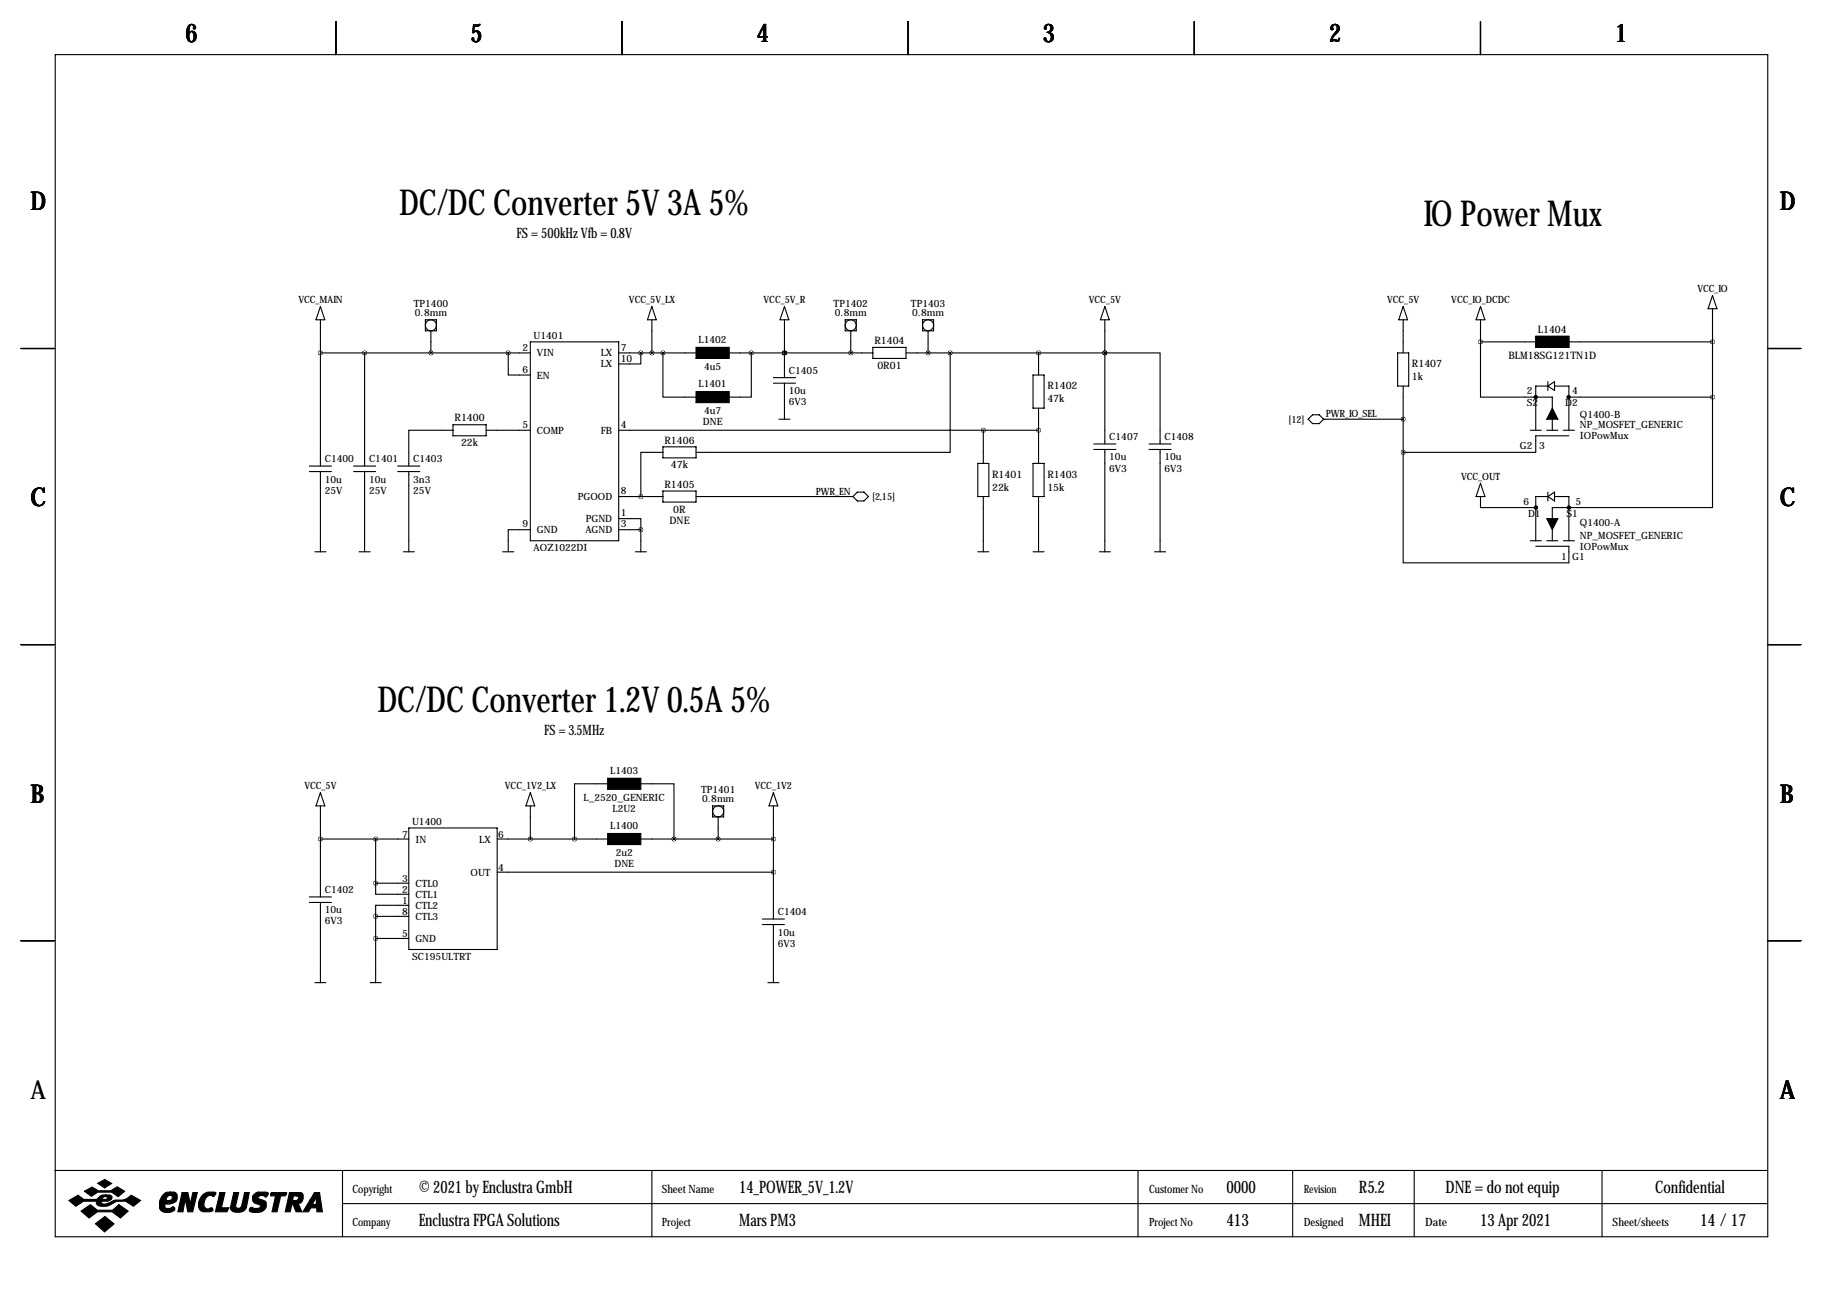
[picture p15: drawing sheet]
<svg xmlns="http://www.w3.org/2000/svg" width="419mm" height="297mm" viewBox="0 0 419 297" stroke-linecap="round" stroke-linejoin="round" font-family="sans-serif">
<defs><g id="words">
<g font-size="8.2">
<text x="91.7" y="49.4">DC/DC Converter 5V 3A 5%</text>
<text x="327.3" y="51.9">IO Power Mux</text>
<text x="86.8" y="163.7">DC/DC Converter 1.2V 0.5A 5%</text>
</g>
<g font-size="5.9">
<text x="42.7" y="9.8">6</text>
<text x="108.2" y="9.8">5</text>
<text x="174" y="9.8">4</text>
<text x="239.8" y="9.8">3</text>
<text x="305.6" y="9.8">2</text>
<text x="371.3" y="9.8">1</text>
<text x="7" y="48.4">D</text>
<text x="409.2" y="48.4">D</text>
<text x="7" y="116.4">C</text>
<text x="409.2" y="116.4">C</text>
<text x="7" y="184.5">B</text>
<text x="409.2" y="184.5">B</text>
<text x="7" y="252.6">A</text>
<text x="409.2" y="252.6">A</text>
</g>
<g font-size="4">
<text x="96.3" y="274.2">© 2021 by Enclustra GmbH</text>
<text x="169.9" y="274.2">14_POWER_5V_1.2V</text>
<text x="281.9" y="274.2">0000</text>
<text x="312.4" y="274.2">R5.2</text>
<text x="332.3" y="274.2">DNE = do not equip</text>
<text x="380.5" y="274.2">Confidential</text>
<text x="96.3" y="281.8">Enclustra FPGA Solutions</text>
<text x="169.9" y="281.8">Mars PM3</text>
<text x="281.9" y="281.8">413</text>
<text x="312.4" y="281.8">MHEI</text>
<text x="340.3" y="281.8">13 Apr 2021</text>
<text x="390.9" y="281.8">14 / 17</text>
</g>
<g font-size="3.3">
<text x="118.7" y="54.7">FS = 500kHz Vfb = 0.8V</text>
<text x="125.1" y="169">FS = 3.5MHz</text>
</g>
<g font-size="2.6">
<text x="81" y="274.2">Copyright</text>
<text x="152.1" y="274.2">Sheet Name</text>
<text x="264.2" y="274.2">Customer No</text>
<text x="299.7" y="274.2">Revision</text>
<text x="81" y="281.8">Company</text>
<text x="152.1" y="281.8">Project</text>
<text x="264.2" y="281.8">Project No</text>
<text x="299.7" y="281.8">Designed</text>
<text x="327.7" y="281.8">Date</text>
<text x="370.7" y="281.8">Sheet/sheets</text>
</g>
<g font-size="2.4">
<text x="353.5" y="76.6">L1404</text>
<text x="201" y="79.1">R1404</text>
<text x="346.8" y="82.5">BLM18SG121TN1D</text>
<text x="201.7" y="84.8">0R01</text>
<text x="240.8" y="89.5">R1402</text>
<text x="324.6" y="84.4">R1407</text>
<text x="324.6" y="87.4">1k</text>
<text x="240.8" y="92.5">47k</text>
<text x="104.5" y="96.9">R1400</text>
<text x="152.8" y="102">R1406</text>
<text x="106" y="102.6">22k</text>
<text x="154.3" y="107.7">47k</text>
<text x="152.8" y="112.1">R1405</text>
<text x="228.1" y="109.8">R1401</text>
<text x="228.1" y="112.8">22k</text>
<text x="240.8" y="109.8">R1403</text>
<text x="240.8" y="112.8">15k</text>
<text x="154.8" y="117.9">0R</text>
<text x="153.9" y="120.4">DNE</text>
</g>
<g font-size="2.3">
<text x="68.6" y="69.7">VCC_MAIN</text>
<text x="95.1" y="70.5">TP1400</text>
<text x="144.6" y="69.7">VCC_5V_LX</text>
<text x="175.5" y="69.7">VCC_5V_R</text>
<text x="191.6" y="70.5">TP1402</text>
<text x="209.4" y="70.5">TP1403</text>
<text x="250.3" y="69.7">VCC_5V</text>
<text x="318.9" y="69.7">VCC_5V</text>
<text x="333.7" y="69.7">VCC_IO_DCDC</text>
<text x="390.2" y="67.2">VCC_IO</text>
<text x="95.4" y="72.6">0.8mm</text>
<text x="122.7" y="77.8">U1401</text>
<text x="191.9" y="72.6">0.8mm</text>
<text x="209.7" y="72.6">0.8mm</text>
<text x="120.1" y="80.6">2</text>
<text x="123.4" y="81.9">VIN</text>
<text x="138.1" y="81.9">LX</text>
<text x="142.7" y="80.6">7</text>
<text x="142.7" y="83.2">10</text>
<text x="160.6" y="78.9">L1402</text>
<text x="120.1" y="85.7">6</text>
<text x="123.4" y="87">EN</text>
<text x="138.1" y="84.5">LX</text>
<text x="160.6" y="89">L1401</text>
<text x="161.9" y="85">4u5</text>
<text x="181.4" y="86">C1405</text>
<text x="161.9" y="95.2">4u7</text>
<text x="181.4" y="90.6">10u</text>
<text x="181.4" y="93.2">6V3</text>
<text x="304.8" y="96">PWR_IO_SEL</text>
<text x="351" y="90.5">2</text>
<text x="351" y="93.4">S2</text>
<text x="359.8" y="93.4">D2</text>
<text x="361.4" y="90.5">4</text>
<text x="120.1" y="98.4">5</text>
<text x="123.4" y="99.7">COMP</text>
<text x="138.1" y="99.7">FB</text>
<text x="142.7" y="98.4">4</text>
<text x="161.6" y="97.7">DNE</text>
<text x="255" y="101.2">C1407</text>
<text x="267.7" y="101.2">C1408</text>
<text x="296.2" y="97.1">[12]</text>
<text x="363.2" y="96.1">Q1400-B</text>
<text x="363.2" y="98.5">NP_MOSFET_GENERIC</text>
<text x="363.2" y="101">IOPowMux</text>
<text x="74.7" y="106.3">C1400</text>
<text x="84.8" y="106.3">C1401</text>
<text x="95" y="106.3">C1403</text>
<text x="255" y="105.9">10u</text>
<text x="267.7" y="105.9">10u</text>
<text x="349.4" y="103.2">G2</text>
<text x="353.8" y="103.2">3</text>
<text x="74.7" y="110.9">10u</text>
<text x="74.7" y="113.5">25V</text>
<text x="84.8" y="110.9">10u</text>
<text x="84.8" y="113.5">25V</text>
<text x="95" y="110.9">3n3</text>
<text x="95" y="113.5">25V</text>
<text x="142.7" y="113.7">8</text>
<text x="187.6" y="113.8">PWR_EN</text>
<text x="255" y="108.4">6V3</text>
<text x="267.7" y="108.4">6V3</text>
<text x="335.9" y="110.3">VCC_OUT</text>
<text x="132.8" y="115">PGOOD</text>
<text x="142.7" y="118.7">1</text>
<text x="200.5" y="114.9">[2,15]</text>
<text x="350.3" y="116.2">6</text>
<text x="351.3" y="118.8">D1</text>
<text x="360.1" y="118.8">S1</text>
<text x="362.2" y="116.2">5</text>
<text x="120.1" y="121.3">9</text>
<text x="123.4" y="122.6">GND</text>
<text x="134.6" y="122.6">AGND</text>
<text x="134.7" y="120">PGND</text>
<text x="142.7" y="121.3">3</text>
<text x="363.2" y="121">Q1400-A</text>
<text x="363.2" y="123.9">NP_MOSFET_GENERIC</text>
<text x="122.7" y="126.7">AOZ1022DI</text>
<text x="358.9" y="128.6">1</text>
<text x="361.4" y="128.6">G1</text>
<text x="363.2" y="126.4">IOPowMux</text>
<text x="140.3" y="177.9">L1403</text>
<text x="70" y="181.5">VCC_5V</text>
<text x="116.1" y="181.5">VCC_1V2_LX</text>
<text x="134.2" y="184.1">L_2520_GENERIC</text>
<text x="161.2" y="182.2">TP1401</text>
<text x="161.4" y="184.4">0.8mm</text>
<text x="173.5" y="181.5">VCC_1V2</text>
<text x="94.7" y="189.6">U1400</text>
<text x="140.3" y="190.6">L1400</text>
<text x="140.8" y="186.6">L2U2</text>
<text x="92.5" y="192.6">7</text>
<text x="95.5" y="193.7">IN</text>
<text x="110.2" y="193.7">LX</text>
<text x="114.6" y="192.6">6</text>
<text x="141.6" y="196.8">2u2</text>
<text x="92.5" y="202.8">3</text>
<text x="95.5" y="203.9">CTL0</text>
<text x="108.2" y="201.3">OUT</text>
<text x="114.6" y="200.3">4</text>
<text x="141.3" y="199.3">DNE</text>
<text x="74.7" y="205.3">C1402</text>
<text x="92.5" y="207.9">1</text>
<text x="92.5" y="205.3">2</text>
<text x="95.5" y="208.9">CTL2</text>
<text x="95.5" y="206.4">CTL1</text>
<text x="74.7" y="210">10u</text>
<text x="74.7" y="212.5">6V3</text>
<text x="92.5" y="215.5">5</text>
<text x="92.5" y="210.4">8</text>
<text x="95.5" y="211.5">CTL3</text>
<text x="178.8" y="210.4">C1404</text>
<text x="178.8" y="215.1">10u</text>
<text x="94.7" y="220.7">SC195ULTRT</text>
<text x="95.5" y="216.6">GND</text>
<text x="178.8" y="217.6">6V3</text>
</g>
</g></defs>
<g fill="none" stroke="#000" stroke-width=".25">
<path d="M12.7 12.6h393.7v271.7h-393.7zM77.2 4.9v7.7M143 4.9v7.7M208.8 4.9v7.7M274.6 4.9v7.7M340.4 4.9v7.7M73.7 73.5v33.6M73.7 70.5l1 3h-2.1zM97.8 73.5h2.5v2.6h-2.5zM99.1 76.1v5M121.9 78.6h20.3v45.7h-20.3zM149.9 73.5v7.6"/>
<path d="M149.9 70.5l1 3h-2.1zM180.3 70.5l1.1 3h-2.1zM180.3 73.5v13.3M194.3 73.5h2.5v2.6h-2.5zM195.6 76.1v5M200.7 79.9h7.6v2.5h-7.6zM212.1 73.5h2.5v2.6h-2.5zM213.4 76.1v5M254 70.5l1 3h-2zM254 73.5v28.6M322.6 70.5l1 3h-2zM322.6 73.5v7.6"/>
<path d="M340.4 78.6v12.7h16.5v2.5M340.4 73.5v5.1M340.4 78.6h12.7M340.4 70.5l1 3h-2.1zM353.1 77.3h7.6v2.6h-7.6zM360.7 78.6h33M393.7 67.9l1 3.1h-2zM393.7 71v20.3M4.8 80.1h7.6M73.7 81.1h48.2M83.8 81.1v26M104.1 98.9h-10.1v8.2"/>
<path d="M104.1 97.6h7.7v2.6h-7.7zM111.8 98.9h10.1M116.8 81.1v5.1h5.1M142.2 81.1h17.8M142.2 98.9h96.6M147.3 81.1v2.6h-5.1M152.4 81.1v10.2h7.6M167.6 81.1h33.1M172.7 81.1v10.2h-5.1M177.8 86.8h5.1M177.8 88.1h5.1M179.1 96.4h2.5"/>
<path d="M180.3 81.1h.1M180.3 88.1v8.3M208.3 81.1h45.7M218.4 81.1v22.9h-58.4M226.1 98.9v7.6M237.5 86.2h2.5v7.6h-2.5zM238.8 81.1v5.1M238.8 93.8v12.7M254 81.1h.1M254 81.1h12.7v21M300.7 96.4l1.1-1h1.5l1 1-1 1h-1.5zM304.3 96.4h18.3"/>
<path d="M321.3 81.1h2.5v7.7h-2.5zM322.6 88.8v15.2M351.8 98.9h2.5M355.6 98.9h2.5M355.9 88.8h-2.8v10.1M355.9 88.8l1.5-1.1v2.1zM355.9 87.7v2.1M356.9 96.4v2.5M357.4 88.8h3.3v10.1M359.4 98.9h2.5M360.7 91.3h33M393.7 91.3v25.4h-36.8v2.5"/>
<path d="M406.4 80.1h7.6M71.1 107.1h5.1M71.1 108.4h5.1M73.7 108.4v18.5M81.3 107.1h5.1M81.3 108.4h5.1M83.8 108.4v18.5M91.4 107.1h5.1M91.4 108.4h5.1M94 108.4v18.5M142.2 119.2h5.1v2.6M142.2 114.2h10.2"/>
<path d="M152.4 104h-5.1v10.2M152.4 102.7h7.6v2.6h-7.6zM152.4 112.9h7.6v2.5h-7.6zM160 114.2h36.1M197.1 113.1h1.5l1 1.1-1 1h-1.5l-1-1zM224.8 106.5h2.5v7.7h-2.5zM226.1 114.2v12.7M237.5 106.5h2.5v7.7h-2.5zM238.8 114.2v12.7M251.5 102.1h5M251.5 103.3h5M254 103.3v23.6"/>
<path d="M264.2 102.1h5M264.2 103.3h5M266.7 103.3v23.6M322.6 104v25.4h38.1v-3.8h-7.6M340.4 114.2v2.5h12.7M340.4 111.1l1 3.1h-2.1zM355.9 114.2h-2.8v10.1M355.9 114.2l1.5-1.1v2.1zM355.9 113.1v2.1M357.4 114.2h3.3v10.1M360.7 100.2h-7.6v3.8h-30.5M72.4 126.9h2.5"/>
<path d="M82.5 126.9h2.6M92.7 126.9h2.5M115.6 126.9h2.5M121.9 121.8h-5.1v5.1M142.2 121.8h5.1M146 126.9h2.6M147.3 121.8v5.1M224.8 126.9h2.5M237.5 126.9h2.5M252.7 126.9h2.6M265.4 126.9h2.6M351.8 124.3h2.5"/>
<path d="M355.6 124.3h2.5M356.9 121.8v2.5M359.4 124.3h2.5M4.8 148.2h7.6M406.4 148.2h7.6M73.7 185.3v20.9M73.7 192.9h20.3M73.7 182.2l1 3.1h-2.1zM86.4 192.9v10.2M94 190.4h20.3v27.9h-20.3zM114.3 192.9h25.4M121.9 185.3v7.6"/>
<path d="M121.9 182.2l1 3.1h-2zM139.7 180.2h-7.6v12.7M147.3 180.2h7.6v12.7M147.3 192.9h30.5M163.8 185.3h2.6v2.5h-2.6zM165.1 187.8v5.1M177.8 185.3v26M177.8 182.2l1 3.1h-2zM4.8 216.3h7.6M71.1 206.2h5.1M71.1 207.5h5.1M73.7 207.5v18.4"/>
<path d="M86.4 203.1v2.5h7.6M86.4 203.1h7.6M86.4 215.8h7.6M86.4 210.7h7.6M86.4 210.7v15.2M94 208.1h-7.6v2.6M114.3 200.5h63.5M175.3 211.3h5M175.3 212.6h5M177.8 212.6v13.3M406.4 216.3h7.6M72.4 225.9h2.5"/>
<path d="M85.1 225.9h2.5M176.5 225.9h2.6M12.6 269.1h393.7M78.7 269.1v15.2M78.7 276.7h327.6M149.9 269.1v15.2M261.6 269.1v15.2M297.2 269.1v15.2M325.1 269.1v15.2M368.3 269.1v15.2"/>
<circle cx="99.1" cy="74.8" r="1.27"/>
<circle cx="195.6" cy="74.8" r="1.27"/>
<circle cx="213.4" cy="74.8" r="1.27"/>
<circle cx="165.1" cy="186.5" r="1.27"/>
</g>
<g fill="#000" stroke="#000" stroke-width=".25">
<path d="M353.1 77.3h7.6v2.6h-7.6zM160 79.9h7.6v2.5h-7.6zM160 90h7.6v2.6h-7.6zM356.9 93.8l1.2 2.6h-2.5zM355.6 119.2h2.5l-1.2 2.6zM139.7 191.6h7.6v2.6h-7.6zM139.7 178.9h7.6v2.6h-7.6zM15.8 276l2.1-1.2 1.4 1h2.8l.3-.2a1.77 1.77 0 0 1 1.9-.9v.4l-.6 .2-.2 .5h.9l.3-.6-.4-.1v-.4h.9a.59 .59 0 0 1 .6 .7l-.2 .4-.8 .4h-1.4l-.1 .1 .1 .4a3.2 3.2 0 0 0 2.7-.7l.3-.1a4 4 0 0 0 3.8-1.1l2.1 1.2-1.6 1.3a4 4 0 0 0-5.5-.2 2.66 2.66 0 0 1-2.9-.2l-.1-.7h-3l-1.8 1.1zM19.4 273.9l1.8-1 1.4 .9h2.9l1.4-.9 1.8 1-1.5 1.2-1.5-1h-3.2l-1.5 .9zM22.5 272l1.6-.8 1.6 .9-1.6 1zM18.6 278.4l2.2-1.4 1.6 1.2h3.5l1.4-1.2 2.2 1.4-1.8 1.6-1.9-1.4h-3.4l-1.9 1.4zM37.4 274.7a1.75 1.75 0 0 1 1.8-.6v.7a.82 .82 0 0 0-.8 1.2h.6a.6 .6 0 0 0 .6-.5 .6 .6 0 0 0-.4-.7v-.7h.8l.5 .3a1.61 1.61 0 0 1 0 1.7 1.61 1.61 0 0 1-1.5 .7h-1v.9l.2 .1h.9l.7-.4 .4 .4a1.06 1.06 0 0 1-1.3 1 1.82 1.82 0 0 1-2.2-1.1 3.5 3.5 0 0 1 .7-3z"/>
<path d="M41.9 274.2h1.3l.5 2.6 .6-2.6h1.1l-1.1 4.4h-1.1l-.6-2.9-.5 2.9h-1.2zM46.7 274.6a2.78 2.78 0 0 1 2.9-.4l-.4 .9a1.32 1.32 0 0 0-2.1 .8l-.2 .8a.98 .98 0 0 0 1.1 1.2 .55 .55 0 0 1 .6-.2 .55 .55 0 0 1 .4 .6l-.7 .3-1.8-.1a1.79 1.79 0 0 1-.8-2.3zM50.5 274.2h1.2l-.8 3.5h1.7l-.4 .9h-2.7zM53.7 274.2h1.2l-.7 3.1a.73 .73 0 0 0 .7 .5 .73 .73 0 0 0 .7-.6l.6-3h1.1l-.7 3.4a2.28 2.28 0 0 1-3.6 .4v-.4zM58.3 274.7l.8-.6h2.1l.5 .2v.2l-.6 .7a.96 .96 0 0 0-1-.4 .96 .96 0 0 0-.8 .6l1.7 .8a1.71 1.71 0 0 1-.1 1.8 1.71 1.71 0 0 1-1.7 .8l-1.4-.2a.51 .51 0 0 1-.4-.7 .51 .51 0 0 1 .8-.2l1 .1a.52 .52 0 0 0 .6-.2 .52 .52 0 0 0-.2-.7 1.39 1.39 0 0 1-1.4-.6 1.39 1.39 0 0 1 .1-1.6zM62.2 274.4l.2-.2h3.5l-.1 .4-.3 .3h-1l-.8 3.7h-1.2l.8-3.7h-1.1zM66.5 274.2h1.7v.7h-.7l-.2 1.1h.9l.3-.3a.44 .44 0 0 0 .1-.5 .44 .44 0 0 0-.4-.3v-.7h1l.3 .2 .2 .3v.9a1.03 1.03 0 0 1-1.2 1l.9 2h-1.3l-.8-1.8h-.1l-.5 1.8h-1.1zM72.3 274.2h1.2l.6 4.4h-1.3v-.9h-1.3l-.6 .9h-1.3l1.7-2.7h1l-.4 .8 .2 .2h.4l.2-.2v-1.5l-.4 .7h-1zM21.9 281.3l2.2-1.6 2.1 1.7-2.2 1.8z"/>
</g>
<g fill="none" stroke="#000" stroke-width=".51">
<circle cx="353.1" cy="91.3" r=".25"/>
<circle cx="360.6" cy="91.3" r=".25"/>
<circle cx="353.1" cy="116.7" r=".25"/>
<circle cx="360.7" cy="116.7" r=".25"/>
</g>
<path d="M73.6 81.1a.05 .05 0 0 0 .1 0 .05 .05 0 0 0-.1 0zM147.3 121.8a.05 .05 0 0 0 .1 0 .05 .05 0 0 0-.1 0zM147.3 81.1a.05 .05 0 0 0 .1 0 .05 .05 0 0 0-.1 0zM226 98.9a.05 .05 0 0 0 .1 0 .05 .05 0 0 0-.1 0zM83.8 81.1a.05 .05 0 0 0 .1 0 .05 .05 0 0 0-.1 0zM73.6 192.9a.05 .05 0 0 0 .1 0 .05 .05 0 0 0-.1 0zM86.3 215.8a.05 .05 0 0 0 .1 0 .05 .05 0 0 0-.1 0zM86.3 210.7a.05 .05 0 0 0 .1 0 .05 .05 0 0 0-.1 0zM86.3 192.9a.05 .05 0 0 0 .1 0 .05 .05 0 0 0-.1 0zM86.3 203.1a.05 .05 0 0 0 .1 0 .05 .05 0 0 0-.1 0zM180.3 81.1a.05 .05 0 0 0 .1 0 .05 .05 0 0 0-.1 0zM238.7 81.1a.05 .05 0 0 0 .1 0 .05 .05 0 0 0-.1 0zM147.3 114.2a.05 .05 0 0 0 .1 0 .05 .05 0 0 0-.1 0zM218.4 81.1a.05 .05 0 0 0 .1 0 .05 .05 0 0 0-.1 0zM195.5 81.1a.05 .05 0 0 0 .1 0 .05 .05 0 0 0-.1 0zM213.3 81.1a.05 .05 0 0 0 .1 0 .05 .05 0 0 0-.1 0zM238.7 98.9a.05 .05 0 0 0 .1 0 .05 .05 0 0 0-.1 0zM99 81.1a.05 .05 0 0 0 .1 0 .05 .05 0 0 0-.1 0zM116.8 81.1a.05 .05 0 0 0 .1 0 .05 .05 0 0 0-.1 0zM180.3 81.1a.05 .05 0 0 0 .1 0 .05 .05 0 0 0-.1 0zM149.8 81.1a.05 .05 0 0 0 .1 0 .05 .05 0 0 0-.1 0zM121.9 192.9a.05 .05 0 0 0 .1 0 .05 .05 0 0 0-.1 0zM322.5 96.4a.05 .05 0 0 0 .1 0 .05 .05 0 0 0-.1 0zM322.5 104a.05 .05 0 0 0 .1 0 .05 .05 0 0 0-.1 0zM340.3 78.6a.05 .05 0 0 0 .1 0 .05 .05 0 0 0-.1 0zM154.9 192.9a.05 .05 0 0 0 .1 0 .05 .05 0 0 0-.1 0zM132 192.9a.05 .05 0 0 0 .1 0 .05 .05 0 0 0-.1 0zM172.7 81.1a.05 .05 0 0 0 .1 0 .05 .05 0 0 0-.1 0z" fill="#000" stroke="#000" stroke-width="1"/>
<use href="#words"/>
</svg>
